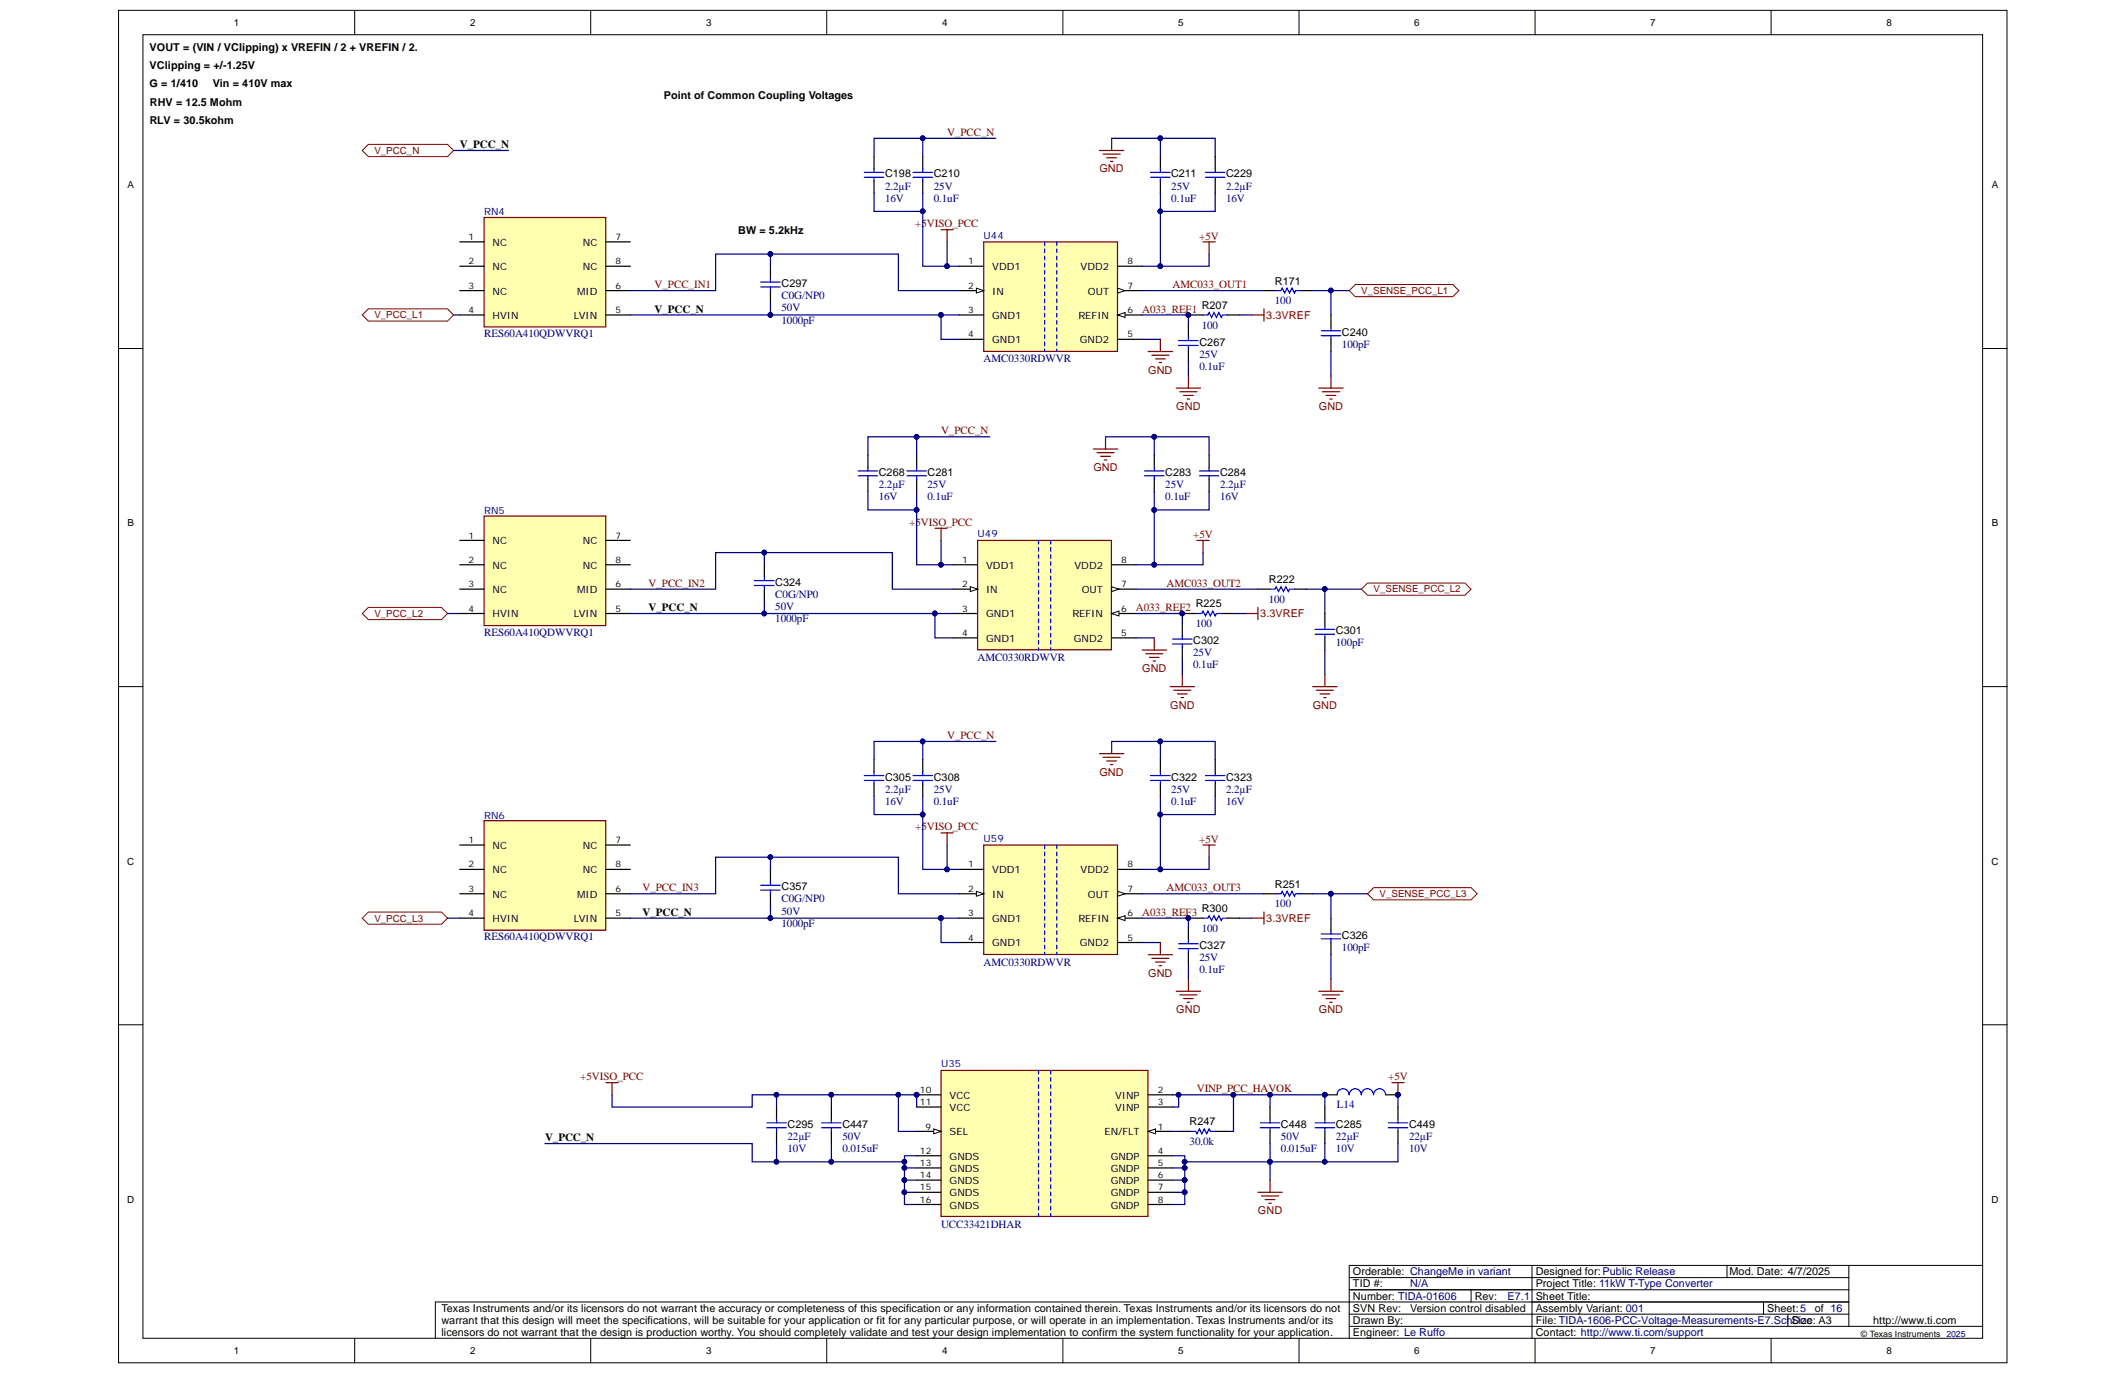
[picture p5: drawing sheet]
<svg xmlns="http://www.w3.org/2000/svg" width="432mm" height="279mm" viewBox="0 0 432 279" stroke-linecap="round" stroke-linejoin="round" font-family="sans-serif">
<defs><g id="words">
<g font-size="2.2">
<text x="30.4" y="10.3">VOUT = (VIN / VClipping) x VREFIN / 2 + VREFIN / 2.</text>
<text x="30.4" y="17.7">G = 1/410</text>
<text x="30.4" y="14">VClipping = +/-1.25V</text>
<text x="43.2" y="17.7">Vin = 410V max</text>
<text x="30.4" y="21.4">RHV = 12.5 Mohm</text>
<text x="134.8" y="20.2">Point of Common Coupling Voltages</text>
<text x="30.4" y="25.1">RLV = 30.5kohm</text>
<text x="93.3" y="30.1">V_PCC_N</text>
<text x="179.7" y="36">C198</text>
<text x="189.6" y="36">C210</text>
<text x="237.8" y="36">C211</text>
<text x="248.9" y="36">C229</text>
<text x="149.9" y="47.4">BW = 5.2kHz</text>
<text x="158.7" y="58.3">C297</text>
<text x="258.8" y="57.8">R171</text>
<text x="132.9" y="63.5">V_PCC_N</text>
<text x="244" y="62.7">R207</text>
<text x="243.5" y="70.2">C267</text>
<text x="272.4" y="68.2">C240</text>
<text x="178.4" y="96.7">C268</text>
<text x="188.3" y="96.7">C281</text>
<text x="236.6" y="96.7">C283</text>
<text x="247.7" y="96.7">C284</text>
<text x="157.4" y="118.9">C324</text>
<text x="257.6" y="118.4">R222</text>
<text x="131.7" y="124.1">V_PCC_N</text>
<text x="242.7" y="123.4">R225</text>
<text x="242.2" y="130.8">C302</text>
<text x="271.2" y="128.8">C301</text>
<text x="179.7" y="158.5">C305</text>
<text x="189.6" y="158.5">C308</text>
<text x="237.8" y="158.5">C322</text>
<text x="248.9" y="158.5">C323</text>
<text x="130.4" y="186">V_PCC_N</text>
<text x="158.7" y="180.8">C357</text>
<text x="244" y="185.3">R300</text>
<text x="258.8" y="180.3">R251</text>
<text x="272.4" y="190.7">C326</text>
<text x="243.5" y="192.7">C327</text>
<text x="110.6" y="231.8">V_PCC_N</text>
<text x="159.9" y="229.1">C295</text>
<text x="171" y="229.1">C447</text>
<text x="241.5" y="228.6">R247</text>
<text x="260" y="229.1">C448</text>
<text x="271.2" y="229.1">C285</text>
<text x="286" y="229.1">C449</text>
<text x="274.7" y="263.9">Number: TIDA-01606</text>
<text x="274.7" y="261.5">TID #:</text>
<text x="274.7" y="259">Orderable: ChangeMe in variant</text>
<text x="299.4" y="263.9">Rev:</text>
<text x="311.8" y="263.9">Sheet Title:</text>
<text x="311.8" y="261.5">Project Title: 11kW T-Type Converter</text>
<text x="311.8" y="259">Designed for: Public Release</text>
<text x="351.1" y="259">Mod. Date: 4/7/2025</text>
<text x="89.6" y="266.4">Texas Instruments and/or its licensors do not warrant the accuracy or completeness of this specification or any information contained therein. Texas Instruments and/or its licensors do not</text>
<text x="89.6" y="268.9">warrant that this design will meet the specifications, will be suitable for your application or fit for any particular purpose, or will operate in an implementation. Texas Instruments and/or its</text>
<text x="274.7" y="268.9">Drawn By:</text>
<text x="274.7" y="266.4">SVN Rev:</text>
<text x="286.3" y="266.4">Version control disabled</text>
<text x="311.8" y="268.9">File: TIDA-1606-PCC-Voltage-Measurements-E7.SchDoc</text>
<text x="311.8" y="266.4">Assembly Variant: 001</text>
<text x="358.8" y="266.4">Sheet:5</text>
<text x="363.7" y="268.9">Size: A3</text>
<text x="368.4" y="266.4">of 16</text>
<text x="380.3" y="268.9">http://www.ti.com</text>
<text x="89.6" y="271.4">licensors do not warrant that the design is production worthy. You should completely validate and test your design implementation to confirm the system functionality for your application.</text>
<text x="274.7" y="271.4">Engineer: Le Ruffo</text>
<text x="311.8" y="271.4">Contact: http://www.ti.com/support</text>
</g>
<g font-size="2.2" fill="#800000">
<text x="192.3" y="27.6">V_PCC_N</text>
<text x="223.2" y="35">GND</text>
<text x="185.8" y="46.2">+5VISO_PCC</text>
<text x="243.5" y="48.7">+5V</text>
<text x="132.9" y="58.6">V_PCC_IN1</text>
<text x="238" y="58.6">AMC033_OUT1</text>
<text x="231.9" y="63.5">A033_REF1</text>
<text x="257.1" y="64.7">3.3VREF</text>
<text x="233.1" y="75.9">GND</text>
<text x="238.8" y="83.3">GND</text>
<text x="267.7" y="83.3">GND</text>
<text x="191.1" y="88.2">V_PCC_N</text>
<text x="222" y="95.7">GND</text>
<text x="184.6" y="106.8">+5VISO_PCC</text>
<text x="242.2" y="109.3">+5V</text>
<text x="131.7" y="119.2">V_PCC_IN2</text>
<text x="236.8" y="119.2">AMC033_OUT2</text>
<text x="230.6" y="124.1">A033_REF2</text>
<text x="255.8" y="125.4">3.3VREF</text>
<text x="231.9" y="136.5">GND</text>
<text x="237.6" y="143.9">GND</text>
<text x="266.5" y="143.9">GND</text>
<text x="192.3" y="150.1">V_PCC_N</text>
<text x="223.2" y="157.5">GND</text>
<text x="185.8" y="168.6">+5VISO_PCC</text>
<text x="243.5" y="171.1">+5V</text>
<text x="130.4" y="181">V_PCC_IN3</text>
<text x="231.9" y="186">A033_REF3</text>
<text x="236.8" y="181">AMC033_OUT3</text>
<text x="257.1" y="187.2">3.3VREF</text>
<text x="233.1" y="198.4">GND</text>
<text x="238.8" y="205.8">GND</text>
<text x="267.7" y="205.8">GND</text>
<text x="117.8" y="219.4">+5VISO_PCC</text>
<text x="243" y="221.9">VINP_PCC_HAVOK</text>
<text x="281.8" y="219.4">+5V</text>
<text x="255.4" y="246.6">GND</text>
</g>
<g font-size="2.2" fill="#000080">
<text x="179.7" y="38.5">2.2µF</text>
<text x="179.7" y="41">16V</text>
<text x="189.6" y="38.5">25V</text>
<text x="189.6" y="41">0.1uF</text>
<text x="237.8" y="38.5">25V</text>
<text x="237.8" y="41">0.1uF</text>
<text x="248.9" y="38.5">2.2µF</text>
<text x="248.9" y="41">16V</text>
<text x="158.7" y="60.8">C0G/NP0</text>
<text x="158.7" y="63.2">50V</text>
<text x="158.7" y="65.7">1000pF</text>
<text x="258.8" y="61.8">100</text>
<text x="98.3" y="68.5">RES60A410QDWVRQ1</text>
<text x="244" y="66.7">100</text>
<text x="272.4" y="70.7">100pF</text>
<text x="199.7" y="73.6">AMC0330RDWVR</text>
<text x="243.5" y="72.6">25V</text>
<text x="243.5" y="75.1">0.1uF</text>
<text x="178.4" y="99.1">2.2µF</text>
<text x="178.4" y="101.6">16V</text>
<text x="188.3" y="99.1">25V</text>
<text x="188.3" y="101.6">0.1uF</text>
<text x="236.6" y="99.1">25V</text>
<text x="236.6" y="101.6">0.1uF</text>
<text x="247.7" y="99.1">2.2µF</text>
<text x="247.7" y="101.6">16V</text>
<text x="157.4" y="121.4">C0G/NP0</text>
<text x="157.4" y="123.9">50V</text>
<text x="257.6" y="122.4">100</text>
<text x="98.3" y="129.1">RES60A410QDWVRQ1</text>
<text x="157.4" y="126.3">1000pF</text>
<text x="242.7" y="127.4">100</text>
<text x="271.2" y="131.3">100pF</text>
<text x="198.5" y="134.2">AMC0330RDWVR</text>
<text x="242.2" y="133.3">25V</text>
<text x="242.2" y="135.7">0.1uF</text>
<text x="179.7" y="161">2.2µF</text>
<text x="189.6" y="161">25V</text>
<text x="237.8" y="161">25V</text>
<text x="248.9" y="161">2.2µF</text>
<text x="179.7" y="163.5">16V</text>
<text x="189.6" y="163.5">0.1uF</text>
<text x="237.8" y="163.5">0.1uF</text>
<text x="248.9" y="163.5">16V</text>
<text x="158.7" y="183.2">C0G/NP0</text>
<text x="158.7" y="185.7">50V</text>
<text x="258.8" y="184.3">100</text>
<text x="98.3" y="190.9">RES60A410QDWVRQ1</text>
<text x="158.7" y="188.2">1000pF</text>
<text x="244" y="189.2">100</text>
<text x="199.7" y="196.1">AMC0330RDWVR</text>
<text x="243.5" y="195.1">25V</text>
<text x="243.5" y="197.6">0.1uF</text>
<text x="272.4" y="193.1">100pF</text>
<text x="271.4" y="225.1">L14</text>
<text x="159.9" y="231.5">22µF</text>
<text x="159.9" y="234">10V</text>
<text x="171" y="231.5">50V</text>
<text x="171" y="234">0.015uF</text>
<text x="241.5" y="232.5">30.0k</text>
<text x="260" y="231.5">50V</text>
<text x="260" y="234">0.015uF</text>
<text x="271.2" y="231.5">22µF</text>
<text x="271.2" y="234">10V</text>
<text x="286" y="231.5">22µF</text>
<text x="286" y="234">10V</text>
<text x="191.1" y="249.3">UCC33421DHAR</text>
<text x="286.3" y="261.5">N/A</text>
<text x="306.1" y="263.9">E7.1</text>
</g>
<g font-size="2">
<text x="47.5" y="5.3">1</text>
<text x="95.4" y="5.3">2</text>
<text x="143.3" y="5.3">3</text>
<text x="191.3" y="5.3">4</text>
<text x="239.2" y="5.3">5</text>
<text x="287.1" y="5.3">6</text>
<text x="335" y="5.3">7</text>
<text x="382.9" y="5.3">8</text>
<text x="25.9" y="38.2">A</text>
<text x="404.4" y="38.2">A</text>
<text x="100" y="49.9">NC</text>
<text x="118.3" y="49.9">NC</text>
<text x="100" y="54.9">NC</text>
<text x="100" y="59.8">NC</text>
<text x="117.2" y="59.8">MID</text>
<text x="118.3" y="54.9">NC</text>
<text x="201.4" y="54.9">VDD1</text>
<text x="201.4" y="59.8">IN</text>
<text x="219.3" y="54.9">VDD2</text>
<text x="220.8" y="59.8">OUT</text>
<text x="100" y="64.8">HVIN</text>
<text x="116.5" y="64.8">LVIN</text>
<text x="201.4" y="64.8">GND1</text>
<text x="218.9" y="64.8">REFIN</text>
<text x="201.4" y="69.7">GND1</text>
<text x="219.2" y="69.7">GND2</text>
<text x="25.9" y="106.9">B</text>
<text x="404.4" y="106.9">B</text>
<text x="100" y="110.6">NC</text>
<text x="118.3" y="110.6">NC</text>
<text x="100" y="115.5">NC</text>
<text x="118.3" y="115.5">NC</text>
<text x="200.2" y="115.5">VDD1</text>
<text x="218.1" y="115.5">VDD2</text>
<text x="100" y="125.4">HVIN</text>
<text x="100" y="120.5">NC</text>
<text x="116.5" y="125.4">LVIN</text>
<text x="117.2" y="120.5">MID</text>
<text x="200.2" y="120.5">IN</text>
<text x="200.2" y="125.4">GND1</text>
<text x="217.7" y="125.4">REFIN</text>
<text x="219.6" y="120.5">OUT</text>
<text x="200.2" y="130.4">GND1</text>
<text x="218" y="130.4">GND2</text>
<text x="100" y="172.4">NC</text>
<text x="118.3" y="172.4">NC</text>
<text x="25.8" y="175.6">C</text>
<text x="100" y="177.4">NC</text>
<text x="118.3" y="177.4">NC</text>
<text x="201.4" y="177.4">VDD1</text>
<text x="219.3" y="177.4">VDD2</text>
<text x="404.3" y="175.6">C</text>
<text x="100" y="182.3">NC</text>
<text x="117.2" y="182.3">MID</text>
<text x="201.4" y="182.3">IN</text>
<text x="220.8" y="182.3">OUT</text>
<text x="100" y="187.3">HVIN</text>
<text x="116.5" y="187.3">LVIN</text>
<text x="201.4" y="187.3">GND1</text>
<text x="218.9" y="187.3">REFIN</text>
<text x="201.4" y="192.2">GND1</text>
<text x="219.2" y="192.2">GND2</text>
<text x="192.8" y="223.1">VCC</text>
<text x="192.8" y="225.6">VCC</text>
<text x="226.4" y="223.1">VINP</text>
<text x="226.4" y="225.6">VINP</text>
<text x="192.8" y="230.6">SEL</text>
<text x="224.3" y="230.6">EN/FLT</text>
<text x="192.8" y="235.5">GNDS</text>
<text x="192.8" y="238">GNDS</text>
<text x="225.5" y="235.5">GNDP</text>
<text x="225.5" y="238">GNDP</text>
<text x="25.8" y="244.3">D</text>
<text x="192.8" y="240.5">GNDS</text>
<text x="192.8" y="242.9">GNDS</text>
<text x="192.8" y="245.4">GNDS</text>
<text x="225.5" y="240.5">GNDP</text>
<text x="225.5" y="242.9">GNDP</text>
<text x="225.5" y="245.4">GNDP</text>
<text x="404.3" y="244.3">D</text>
<text x="47.5" y="275">1</text>
<text x="95.4" y="275">2</text>
<text x="143.3" y="275">3</text>
<text x="191.3" y="275">4</text>
<text x="239.2" y="275">5</text>
<text x="287.1" y="275">6</text>
<text x="335" y="275">7</text>
<text x="382.9" y="275">8</text>
</g>
<g font-size="2" fill="#800000">
<text x="76" y="31.3">V_PCC_N</text>
<text x="276.4" y="59.7">V_SENSE_PCC_L1</text>
<text x="76" y="64.6">V_PCC_L1</text>
<text x="76" y="125.3">V_PCC_L2</text>
<text x="278.9" y="120.3">V_SENSE_PCC_L2</text>
<text x="280.1" y="182.2">V_SENSE_PCC_L3</text>
<text x="76" y="187.2">V_PCC_L3</text>
</g>
<g font-size="2" fill="#000080">
<text x="98.3" y="43.7">RN4</text>
<text x="199.7" y="48.4">U44</text>
<text x="98.3" y="104.4">RN5</text>
<text x="198.5" y="109.1">U49</text>
<text x="98.3" y="166.2">RN6</text>
<text x="199.7" y="170.9">U59</text>
<text x="191.1" y="216.7">U35</text>
</g>
<g font-size="1.8">
<text x="95.1" y="48.7">1</text>
<text x="95.1" y="53.7">2</text>
<text x="125" y="48.7">7</text>
<text x="125" y="53.7">8</text>
<text x="196.5" y="53.7">1</text>
<text x="228.9" y="53.7">8</text>
<text x="95.1" y="58.6">3</text>
<text x="125" y="58.6">6</text>
<text x="196.5" y="58.6">2</text>
<text x="228.9" y="58.6">7</text>
<text x="95.1" y="63.6">4</text>
<text x="125" y="63.6">5</text>
<text x="196.5" y="63.6">3</text>
<text x="228.9" y="63.6">6</text>
<text x="196.5" y="68.5">4</text>
<text x="228.9" y="68.5">5</text>
<text x="95.1" y="109.4">1</text>
<text x="125" y="109.4">7</text>
<text x="95.1" y="114.3">2</text>
<text x="95.1" y="119.3">3</text>
<text x="125" y="119.3">6</text>
<text x="125" y="114.3">8</text>
<text x="195.3" y="114.3">1</text>
<text x="195.3" y="119.3">2</text>
<text x="227.6" y="114.3">8</text>
<text x="227.6" y="119.3">7</text>
<text x="95.1" y="124.2">4</text>
<text x="125" y="124.2">5</text>
<text x="195.3" y="124.2">3</text>
<text x="227.6" y="124.2">6</text>
<text x="195.3" y="129.2">4</text>
<text x="227.6" y="129.2">5</text>
<text x="95.1" y="171.2">1</text>
<text x="125" y="171.2">7</text>
<text x="95.1" y="176.2">2</text>
<text x="125" y="176.2">8</text>
<text x="196.5" y="176.2">1</text>
<text x="228.9" y="176.2">8</text>
<text x="95.1" y="181.1">3</text>
<text x="125" y="181.1">6</text>
<text x="196.5" y="181.1">2</text>
<text x="228.9" y="181.1">7</text>
<text x="95.1" y="186.1">4</text>
<text x="125" y="186.1">5</text>
<text x="196.5" y="186.1">3</text>
<text x="196.5" y="191">4</text>
<text x="228.9" y="186.1">6</text>
<text x="228.9" y="191">5</text>
<text x="186.7" y="222">10</text>
<text x="235.1" y="222">2</text>
<text x="186.7" y="224.5">11</text>
<text x="235.1" y="224.5">3</text>
<text x="187.9" y="229.4">9</text>
<text x="235.1" y="229.4">1</text>
<text x="186.7" y="234.4">12</text>
<text x="186.7" y="236.8">13</text>
<text x="186.7" y="239.3">14</text>
<text x="235.1" y="234.4">4</text>
<text x="235.1" y="236.8">5</text>
<text x="235.1" y="239.3">6</text>
<text x="186.7" y="241.8">15</text>
<text x="186.7" y="244.3">16</text>
<text x="235.1" y="241.8">7</text>
<text x="235.1" y="244.3">8</text>
<text x="377.8" y="271.5">© Texas Instruments 2025</text>
</g>
</g></defs>
<g fill="#fff" stroke="#000" stroke-width=".2">
<path d="M24.1 2.1h383.3v274.7h-383.3z"/>
<path d="M29 7.1h373.5v264.7h-373.5z"/>
</g>
<g fill="none" stroke="#000" stroke-width=".2">
<path d="M72 2.1v5M119.9 2.1v5M167.8 2.1v5M215.8 2.1v5M263.7 2.1v5M311.6 2.1v5M359.5 2.1v5M24.1 70.8h4.9M402.5 70.8h5M24.1 139.4h4.9M402.5 139.4h5M24.1 208.1h4.9"/>
<path d="M402.5 208.1h5M273.9 259.5h101.4M311 257h-37.1v14.8M350.6 257v2.5M375.3 257v12.4M402.5 257h-91.5v14.8M72 271.8v5M119.9 271.8v5M167.8 271.8v5M215.8 271.8v5M263.7 271.8v5M273.9 269.4h128.6"/>
<path d="M273.9 266.9h101.4M273.9 261.9h101.4M298.6 261.9v2.5M311.6 271.8v5M358 264.4v2.5M359.5 271.8v5M363 266.9v2.5M375.3 264.4h-286.9v7.4"/>
</g>
<g fill="#fff" stroke="#800000" stroke-width=".2">
<path d="M74.8 123.4h14.8l1.3 1.2-1.3 1.2h-14.8l-1.3-1.2z" fill-rule="evenodd"/>
<path d="M277.6 118.4h19.8l1.2 1.3-1.2 1.2h-19.8l-1.2-1.2z" fill-rule="evenodd"/>
<path d="M278.9 180.3h19.7l1.3 1.2-1.3 1.3h-19.7l-1.3-1.3z" fill-rule="evenodd"/>
</g>
<g fill="none" stroke="#800000" stroke-width=".25">
<path d="M223.2 30.6h4.9M223.9 31.3h3.5M224.7 32h2M225.4 32.8h.5M225.7 28.1v2.5M191 46.6h2.5M192.3 46.6v2.5M233.1 71.4h4.9M233.8 72.1h3.5M234.6 72.9h2M235.3 73.6h.5M235.6 68.9v2.5"/>
<path d="M238.8 78.8h4.9M239.5 79.6h3.5M241.3 76.3v2.5M254.1 64h2.5M256.6 62.7v2.5M240.3 80.3h1.9M241 81h.5M257.8 239.7v2.4M255.4 242.1h4.9M256.1 242.9h3.5M256.8 243.6h2M257.6 244.4h.5"/>
</g>
<g fill="none" stroke="#000" stroke-width=".25">
<path d="M177.4 31.8v2.5M177.4 36.7v2.5M187.3 31.8v2.5M187.3 36.7v2.5M235.6 31.8v2.5M235.6 36.7v2.5M246.7 31.8v2.5M246.7 36.7v2.5M256.6 59h2.5M264 59h2.5M241.3 65.9v2.5M241.3 70.9v2.5"/>
<path d="M241.7 64h2.5M249.2 64h2.4M270.2 64v2.4M270.2 68.9v2.5"/>
</g>
<g fill="none" stroke="#00f" stroke-width=".25">
<path d="M175.5 36h3.9M175.5 35h3.9M177.4 34.3v.7M177.4 36v.7M185.4 36h3.9M185.4 35h3.9M187.3 34.3v.7M187.3 36v.7M233.6 36h3.9M233.6 35h3.9M235.6 34.3v.7M235.6 36v.7"/>
<path d="M244.7 36h4M244.7 35h4M246.7 34.3v.7M246.7 36v.7M259.1 59h1l.2-.5 .5 1 .5-1 .5 1 .5-1 .5 1 .2-.5h1M239.3 69.2h3.9M239.3 70.2h3.9M241.3 68.4v.8M241.3 70.2v.7M244.2 64h1l.3-.5 .5 1 .4-1 .5 1 .5-1 .5 1 .3-.5h1M268.2 67.2h4M268.2 68.2h4"/>
<path d="M270.2 66.4v.8M270.2 68.2v.7"/>
</g>
<path d="M275.1 57.8h19.8l1.3 1.2-1.3 1.3h-19.8l-1.2-1.3z" fill-rule="evenodd" fill="#fff" stroke="#800000" stroke-width=".2"/>
<g fill="none" stroke="#800000" stroke-width=".25">
<path d="M267.7 78.8h5M268.5 79.6h3.4M270.2 76.3v2.5M222 91.2h4.9M222.7 91.9h3.5M223.4 92.7h2M224.2 93.4h.5M224.4 88.7v2.5M269.2 80.3h2M269.9 81h.5M189.8 107.3h2.5M191 107.3v2.5"/>
<path d="M231.9 132h4.9M232.6 132.8h3.5M233.3 133.5h2M234.1 134.3h.5M234.3 129.5v2.5M237.5 139.4h5M240 137v2.4M252.9 124.6h2.5M255.4 123.4v2.4M266.5 139.4h4.9M269 137v2.4M223.2 153.1h4.9"/>
<path d="M223.9 153.8h3.5M224.7 154.5h2M225.4 155.3h.5M225.7 150.6v2.5M238.3 140.2h3.4M239 140.9h2M239.8 141.7h.5M267.2 140.2h3.5M268 140.9h1.9M268.7 141.7h.5M191 169.1h2.5M192.3 169.1v2.5"/>
<path d="M233.1 193.9h4.9M233.8 194.6h3.5M234.6 195.4h2M235.3 196.1h.5M235.6 191.4v2.5M241.3 198.8v2.5M254.1 186.5h2.5M256.6 185.2v2.5M270.2 198.8v2.5M123 219.9h2.5M124.3 219.9v2.5M238.8 201.3h4.9"/>
<path d="M239.5 202.1h3.5M240.3 202.8h1.9M241 203.5h.5M267.7 201.3h5M268.5 202.1h3.4M269.2 202.8h2M269.9 203.5h.5"/>
</g>
<g fill="none" stroke="#000" stroke-width=".25">
<path d="M176.2 92.4v2.5M176.2 97.4v2.5M186.1 92.4v2.5M186.1 97.4v2.5M234.3 92.4v2.5M234.3 97.4v2.5M245.5 92.4v2.5M245.5 97.4v2.5M255.4 119.7h2.4M262.8 119.7h2.4M240 126.6v2.5M240 131.5v2.5"/>
<path d="M240.5 124.6h2.5M247.9 124.6h2.5M269 124.6v2.5M269 129.5v2.5M177.4 154.3v2.5M177.4 159.2v2.5M187.3 154.3v2.5M187.3 159.2v2.5M235.6 154.3v2.5M235.6 159.2v2.5M246.7 154.3v2.5M246.7 159.2v2.5"/>
<path d="M241.3 188.4v2.5M241.3 193.4v2.5M241.7 186.5h2.5M249.2 186.5h2.4M256.6 181.5h2.5M264 181.5h2.5M270.2 186.5v2.4M270.2 191.4v2.5M157.6 224.8v2.5M157.6 229.8v2.4M239.3 229.8h2.4M246.7 229.8h2.5"/>
<path d="M269 224.8v2.5M269 229.8v2.4"/>
</g>
<g fill="none" stroke="#00f" stroke-width=".25">
<path d="M174.2 96.6h4M174.2 95.6h4M176.2 94.9v.7M176.2 96.6v.8M184.1 96.6h4M184.1 95.6h4M186.1 94.9v.7M186.1 96.6v.8M232.3 96.6h4M232.3 95.6h4M234.3 94.9v.7M234.3 96.6v.8"/>
<path d="M243.5 96.6h3.9M243.5 95.6h3.9M245.5 94.9v.7M245.5 96.6v.8M257.8 119.7h1l.3-.5 .5 .9 .5-.9 .4 .9 .5-.9 .5 .9 .3-.4h1M238 129.8h4M238 130.8h4M240 129.1v.7M240 130.8v.7M243 124.6h1l.2-.5 .5 1 .5-1 .5 1 .5-1 .5 1 .2-.5h1M267 127.8h3.9M267 128.8h3.9"/>
<path d="M269 127.1v.7M269 128.8v.7M175.5 158.5h3.9M175.5 157.5h3.9M177.4 156.8v.7M177.4 158.5v.7M185.4 158.5h3.9M185.4 157.5h3.9M187.3 156.8v.7M187.3 158.5v.7M233.6 158.5h3.9M233.6 157.5h3.9"/>
<path d="M235.6 156.8v.7M235.6 158.5v.7M244.7 158.5h4M244.7 157.5h4M246.7 156.8v.7M246.7 158.5v.7M239.3 191.7h3.9M239.3 192.7h3.9M241.3 190.9v.8M241.3 192.7v.7M244.2 186.5h1l.3-.5 .5 1 .4-1 .5 1 .5-1 .5 1 .3-.5h1M259.1 181.5h1l.2-.5 .5 1 .5-1 .5 1 .5-1 .5 1 .2-.5h1"/>
<path d="M268.2 189.7h4M268.2 190.7h4M270.2 188.9v.8M270.2 190.7v.7M155.7 228h3.9M155.7 229h3.9M157.6 227.3v.7M157.6 229v.8M241.7 229.8h1l.3 .5 .5-1 .5 1 .5-1 .5 1 .5-1 .2 .5h1M267 228h3.9M267 229h3.9M269 227.3v.7"/>
<path d="M269 229v.8"/>
</g>
<path d="M199.7 49.1h27.2v22.3h-27.2z" fill="#ffffb0" stroke="#800000" stroke-width=".25"/>
<path d="M212.1 49.1v22.3M214.5 49.1v22.3" fill="none" stroke="#00f" stroke-width=".25" stroke-dasharray=".7 .7"/>
<path d="M194.7 54.1h5M194.7 59h5M226.9 54.1h5" fill="none" stroke="#000" stroke-width=".25"/>
<path d="M198.2 58.5l1.5 .5-1.5 .5z" fill="#fff"/>
<path d="M198.2 58.5l1.5 .5-1.5 .5z" fill="none" stroke="#000" stroke-width=".2"/>
<path d="M226.9 59h5" fill="none" stroke="#000" stroke-width=".25"/>
<path d="M226.9 58.5l1.5 .5-1.5 .5z" fill="#fff"/>
<path d="M226.9 58.5l1.5 .5-1.5 .5z" fill="none" stroke="#000" stroke-width=".2"/>
<path d="M226.9 64h5" fill="none" stroke="#000" stroke-width=".25"/>
<path d="M226.9 64l1.5-.5v1z" fill="#fff"/>
<path d="M226.9 64l1.5-.5v1z" fill="none" stroke="#000" stroke-width=".2"/>
<path d="M194.7 64h5M194.7 68.9h5M226.9 68.9h5" fill="none" stroke="#000" stroke-width=".25"/>
<path d="M198.5 109.8h27.1v22.2h-27.1z" fill="#ffffb0" stroke="#800000" stroke-width=".25"/>
<path d="M210.8 109.8v22.2M213.3 109.8v22.2" fill="none" stroke="#00f" stroke-width=".25" stroke-dasharray=".7 .7"/>
<path d="M193.5 114.7h5M193.5 119.7h5M225.7 114.7h4.9" fill="none" stroke="#000" stroke-width=".25"/>
<path d="M197 119.2l1.5 .5-1.5 .4z" fill="#fff"/>
<path d="M197 119.2l1.5 .5-1.5 .4z" fill="none" stroke="#000" stroke-width=".2"/>
<path d="M225.7 119.7h4.9" fill="none" stroke="#000" stroke-width=".25"/>
<path d="M225.7 119.2l1.5 .5-1.5 .4z" fill="#fff"/>
<path d="M225.7 119.2l1.5 .5-1.5 .4z" fill="none" stroke="#000" stroke-width=".2"/>
<path d="M225.7 124.6h4.9" fill="none" stroke="#000" stroke-width=".25"/>
<path d="M225.7 124.6l1.5-.5v1z" fill="#fff"/>
<path d="M225.7 124.6l1.5-.5v1z" fill="none" stroke="#000" stroke-width=".2"/>
<path d="M193.5 124.6h5M193.5 129.5h5M225.7 129.5h4.9" fill="none" stroke="#000" stroke-width=".25"/>
<path d="M199.7 171.6h27.2v22.2h-27.2z" fill="#ffffb0" stroke="#800000" stroke-width=".25"/>
<path d="M212.1 171.6v22.3M214.5 171.6v22.3" fill="none" stroke="#00f" stroke-width=".25" stroke-dasharray=".7 .7"/>
<path d="M194.7 176.6h5M226.9 176.6h5M194.7 181.5h5" fill="none" stroke="#000" stroke-width=".25"/>
<path d="M198.2 181l1.5 .5-1.5 .5z" fill="#fff"/>
<path d="M198.2 181l1.5 .5-1.5 .5z" fill="none" stroke="#000" stroke-width=".2"/>
<path d="M226.9 181.5h5" fill="none" stroke="#000" stroke-width=".25"/>
<path d="M226.9 181l1.5 .5-1.5 .5z" fill="#fff"/>
<path d="M226.9 181l1.5 .5-1.5 .5z" fill="none" stroke="#000" stroke-width=".2"/>
<path d="M226.9 186.5h5" fill="none" stroke="#000" stroke-width=".25"/>
<path d="M226.9 186.5l1.5-.5v1z" fill="#fff"/>
<path d="M226.9 186.5l1.5-.5v1z" fill="none" stroke="#000" stroke-width=".2"/>
<path d="M194.7 186.5h5M194.7 191.4h5M226.9 191.4h5" fill="none" stroke="#000" stroke-width=".25"/>
<g fill="#fff" stroke="#800000" stroke-width=".2">
<path d="M74.8 62.7h16.1l1.2 1.3-1.2 1.2h-16.1l-1.3-1.2z" fill-rule="evenodd"/>
<path d="M74.8 29.3h16.1l1.2 1.3-1.2 1.2h-16.1l-1.3-1.2z" fill-rule="evenodd"/>
<path d="M74.8 185.2h14.8l1.3 1.3-1.3 1.2h-14.8l-1.3-1.2z" fill-rule="evenodd"/>
</g>
<path d="M244.2 49.1h2.5M245.5 49.1v2.5M243 109.8h2.5M244.2 109.8v2.4M244.2 171.6h2.5M245.5 171.6v2.5" fill="none" stroke="#800000" stroke-width=".25"/>
<path d="M98.3 44.2h24.7v22.2h-24.7z" fill="#ffffb0" stroke="#800000" stroke-width=".25"/>
<path d="M93.3 59h5M93.3 49.1h5M93.3 54.1h5M123 59h5M123 49.1h5M123 54.1h5M93.3 64h5M123 64h5" fill="none" stroke="#000" stroke-width=".25"/>
<path d="M98.3 104.8h24.7v22.3h-24.7z" fill="#ffffb0" stroke="#800000" stroke-width=".25"/>
<path d="M93.3 119.7h5M93.3 109.8h5M93.3 114.7h5M123 119.7h5M123 109.8h5M123 114.7h5M93.3 124.6h5M123 124.6h5" fill="none" stroke="#000" stroke-width=".25"/>
<path d="M98.3 166.7h24.7v22.2h-24.7z" fill="#ffffb0" stroke="#800000" stroke-width=".25"/>
<g fill="none" stroke="#000" stroke-width=".25">
<path d="M156.4 54.1v2.4M156.4 59v2.5M155.2 114.7v2.5M155.2 119.7v2.4M93.3 171.6h5M93.3 176.6h5M123 171.6h5M123 176.6h5M156.4 176.6v2.4M93.3 186.5h5M93.3 181.5h5M123 186.5h5"/>
<path d="M123 181.5h5M156.4 181.5v2.5M168.8 224.8v2.5M168.8 229.8v2.4M257.8 224.8v2.5M257.8 229.8v2.4M269 222.4h2.4M281.3 222.4h2.5M283.8 224.8v2.5M283.8 229.8v2.4"/>
</g>
<g fill="none" stroke="#00f" stroke-width=".25">
<path d="M154.4 57.3h4M154.4 58.3h4M156.4 56.5v.8M156.4 58.3v.7M153.2 117.9h4M153.2 118.9h4M155.2 117.2v.7M155.2 118.9v.8M154.4 179.8h4M156.4 179v.8M154.4 180.8h4M156.4 180.8v.7"/>
<path d="M166.8 228h4M166.8 229h4M168.8 227.3v.7M168.8 229v.8M255.8 228h4M255.8 229h4M257.8 227.3v.7M257.8 229v.8M273.9 222.3a1.21 1.21 0 0 0-1.3-1.2 1.21 1.21 0 0 0-1.2 1.3M276.3 222.3a1.21 1.21 0 0 0-1.2-1.2 1.21 1.21 0 0 0-1.2 1.3M278.8 222.3a1.21 1.21 0 0 0-1.2-1.2 1.21 1.21 0 0 0-1.2 1.3M281.3 222.3a1.21 1.21 0 0 0-1.2-1.2 1.21 1.21 0 0 0-1.2 1.3"/>
<path d="M281.8 228h4M281.8 229h4M283.8 227.3v.7M283.8 229v.8"/>
</g>
<g fill="#000080" stroke="#000080" stroke-width=".2">
<circle cx="268.9" cy="222.3" r=".47"/>
<circle cx="283.8" cy="222.3" r=".47"/>
</g>
<path d="M282.6 219.9h2.4M283.8 219.9v2.5" fill="none" stroke="#800000" stroke-width=".25"/>
<path d="M191 217.4h42v29.6h-42z" fill="#ffffb0" stroke="#800000" stroke-width=".25"/>
<path d="M210.8 217.4v29.7M213.3 217.4v29.7" fill="none" stroke="#00f" stroke-width=".25" stroke-dasharray=".7 .7"/>
<path d="M186.1 222.4h4.9M186.1 224.8h4.9M233.1 222.4h4.9M233.1 224.8h4.9M233.1 229.8h4.9" fill="none" stroke="#000" stroke-width=".25"/>
<circle cx="186.1" cy="222.3" r=".47" fill="#000080" stroke="#000080" stroke-width=".2"/>
<path d="M233.1 229.8l1.5-.5v1z" fill="#fff"/>
<path d="M233.1 229.8l1.5-.5v1z" fill="none" stroke="#000" stroke-width=".2"/>
<path d="M186.1 229.8h4.9" fill="none" stroke="#000" stroke-width=".25"/>
<path d="M189.6 229.3l1.4 .5-1.4 .5z" fill="#fff"/>
<path d="M189.6 229.3l1.4 .5-1.4 .5z" fill="none" stroke="#000" stroke-width=".2"/>
<path d="M186.1 234.7h4.9M186.1 237.2h4.9M186.1 239.7h4.9M233.1 234.7h4.9M233.1 237.2h4.9M233.1 239.7h4.9M186.1 242.1h4.9M186.1 244.6h4.9M233.1 242.1h4.9M233.1 244.6h4.9" fill="none" stroke="#000" stroke-width=".25"/>
<g fill="#000080" stroke="#000080" stroke-width=".2">
<circle cx="186.1" cy="222.3" r=".47"/>
<circle cx="270.2" cy="181.5" r=".48"/>
<circle cx="187.3" cy="28.1" r=".48"/>
<circle cx="187.3" cy="42.9" r=".47"/>
<circle cx="235.5" cy="42.9" r=".47"/>
<circle cx="235.5" cy="54.1" r=".48"/>
<circle cx="235.5" cy="28.1" r=".48"/>
<circle cx="241.2" cy="64" r=".48"/>
<circle cx="270.2" cy="59" r=".47"/>
<circle cx="186.1" cy="88.7" r=".48"/>
<circle cx="186.1" cy="103.6" r=".48"/>
<circle cx="155.1" cy="112.2" r=".48"/>
<circle cx="234.3" cy="103.6" r=".48"/>
<circle cx="234.3" cy="114.7" r=".48"/>
<circle cx="234.3" cy="88.7" r=".48"/>
<circle cx="240" cy="124.6" r=".48"/>
<circle cx="268.9" cy="119.6" r=".47"/>
<circle cx="187.3" cy="150.6" r=".48"/>
<circle cx="187.3" cy="165.4" r=".48"/>
<circle cx="235.5" cy="165.4" r=".48"/>
<circle cx="235.5" cy="176.6" r=".48"/>
<circle cx="191" cy="186.4" r=".47"/>
<circle cx="235.5" cy="150.6" r=".48"/>
<circle cx="241.2" cy="186.4" r=".47"/>
<circle cx="191" cy="64" r=".48"/>
<circle cx="189.8" cy="124.6" r=".48"/>
<circle cx="156.4" cy="186.4" r=".47"/>
<circle cx="257.8" cy="222.3" r=".47"/>
<circle cx="240.5" cy="235.9" r=".47"/>
<circle cx="257.8" cy="235.9" r=".47"/>
<circle cx="268.9" cy="235.9" r=".47"/>
<circle cx="157.6" cy="235.9" r=".47"/>
<circle cx="168.8" cy="222.3" r=".47"/>
<circle cx="157.6" cy="222.3" r=".47"/>
<circle cx="182.4" cy="222.3" r=".47"/>
<circle cx="183.6" cy="235.9" r=".47"/>
<circle cx="183.6" cy="237.2" r=".47"/>
<circle cx="183.6" cy="239.7" r=".48"/>
<circle cx="183.6" cy="242.1" r=".48"/>
<circle cx="168.8" cy="235.9" r=".47"/>
<circle cx="239.3" cy="222.3" r=".47"/>
<circle cx="250.4" cy="222.3" r=".47"/>
<circle cx="268.9" cy="222.3" r=".47"/>
<circle cx="240.5" cy="237.2" r=".47"/>
<circle cx="240.5" cy="239.7" r=".48"/>
<circle cx="240.5" cy="242.1" r=".48"/>
<circle cx="156.4" cy="64" r=".48"/>
<circle cx="155.1" cy="124.6" r=".48"/>
<circle cx="192.2" cy="54.1" r=".48"/>
<circle cx="156.4" cy="51.6" r=".48"/>
<circle cx="191" cy="114.7" r=".48"/>
<circle cx="156.4" cy="174.1" r=".47"/>
<circle cx="192.2" cy="176.6" r=".48"/>
<circle cx="283.8" cy="222.3" r=".47"/>
</g>
<g fill="none" stroke="#000080" stroke-width=".25">
<path d="M92.1 30.6h11.1M177.4 39.2v3.7h9.9v11.2h7.4M187.3 28.1v3.7M187.3 39.2v3.7M202.2 28.1h-24.8v3.7M225.7 28.1h9.9M235.6 39.2v3.7h11.1v-3.7M235.6 31.8v-3.7h11.1v3.7M156.4 54.1v-2.5h26v7.4h12.3M156.4 51.6h-11.1v7.4h-17.3M192.3 49.1v5M231.9 59h24.7"/>
<path d="M235.6 42.9v11.2h-3.7M245.5 51.6v2.5h-9.9M266.5 59h3.7v5M270.2 59h3.7M92.1 64h1.2M128 64h28.4M156.4 61.5v2.5h34.6M194.7 64h-3.7v4.9h3.7M231.9 64h9.4v1.9M231.9 68.9h3.7M241.3 73.4v2.9M241.3 64h.4"/>
<path d="M251.6 64h2.5M270.2 71.4v4.9M176.2 99.9v3.7h9.9v11.1h7.4M186.1 88.7v3.7M186.1 99.9v3.7M200.9 88.7h-24.7v3.7M224.4 88.7h9.9M234.3 99.9v3.7h11.2v-3.7M234.3 92.4v-3.7h11.2v3.7M128 119.7h17.3v-7.5h35.8v7.5h12.4M155.2 112.2v2.5M191 109.8v4.9"/>
<path d="M230.6 119.7h24.8M234.3 103.6v11.1h-3.7M244.2 112.2v2.5h-9.9M265.2 119.7h3.8v4.9M269 119.7h7.4M90.9 124.6h2.4M128 124.6h27.2M155.2 122.1v2.5h34.6v4.9h3.7M189.8 124.6h3.7M230.6 124.6h9.4v2M230.6 129.5h3.7M240 134v3"/>
<path d="M240 124.6h.5M250.4 124.6h2.5M269 132v5M187.3 150.6v3.7M202.2 150.6h-24.8v3.7M225.7 150.6h9.9M235.6 154.3v-3.7h11.1v3.7M156.4 176.6v-2.5h26v7.4h12.3M156.4 174.1h-11.1v7.4h-17.3M177.4 161.7v3.7h9.9v11.2h7.4M187.3 161.7v3.7M192.3 171.6v5"/>
<path d="M235.6 161.7v3.7h11.1v-3.7M235.6 165.4v11.2h-3.7M245.5 174.1v2.5h-9.9M90.9 186.5h2.4M128 186.5h28.4M156.4 184v2.5h34.6M191 186.5v4.9h3.7M191 186.5h3.7M231.9 186.5h9.4v1.9M231.9 181.5h24.7M231.9 191.4h3.7M241.3 195.9v2.9"/>
<path d="M241.3 186.5h.4M251.6 186.5h2.5M266.5 181.5h3.7v5M270.2 181.5h7.4M270.2 193.9v4.9M110.6 232.2h42.1v3.8h16.1M124.3 222.4v2.4h28.4v-2.4h33.4v2.4M157.6 222.4v2.4M157.6 232.2v3.8M168.8 232.2v3.8h14.8M168.8 222.4v2.4M182.4 222.4v7.4h3.7"/>
<path d="M183.6 239.7h2.5M183.6 237.2h2.5M186.1 234.7h-2.5v9.9h2.5M238 222.4h31v2.4M238 234.7h2.5v9.9h-2.5M238 239.7h2.5M238 237.2h2.5M238 229.8h1.3M239.3 222.4v2.4h-1.3M250.4 222.4v7.4h-1.2M257.8 232.2v7.5M257.8 222.4v2.4"/>
<path d="M269 232.2v3.8h-28.5M283.8 232.2v3.8h-14.8M283.8 222.4v2.4M183.6 242.1h2.5M238 242.1h2.5"/>
</g>
<use href="#words"/>
</svg>
